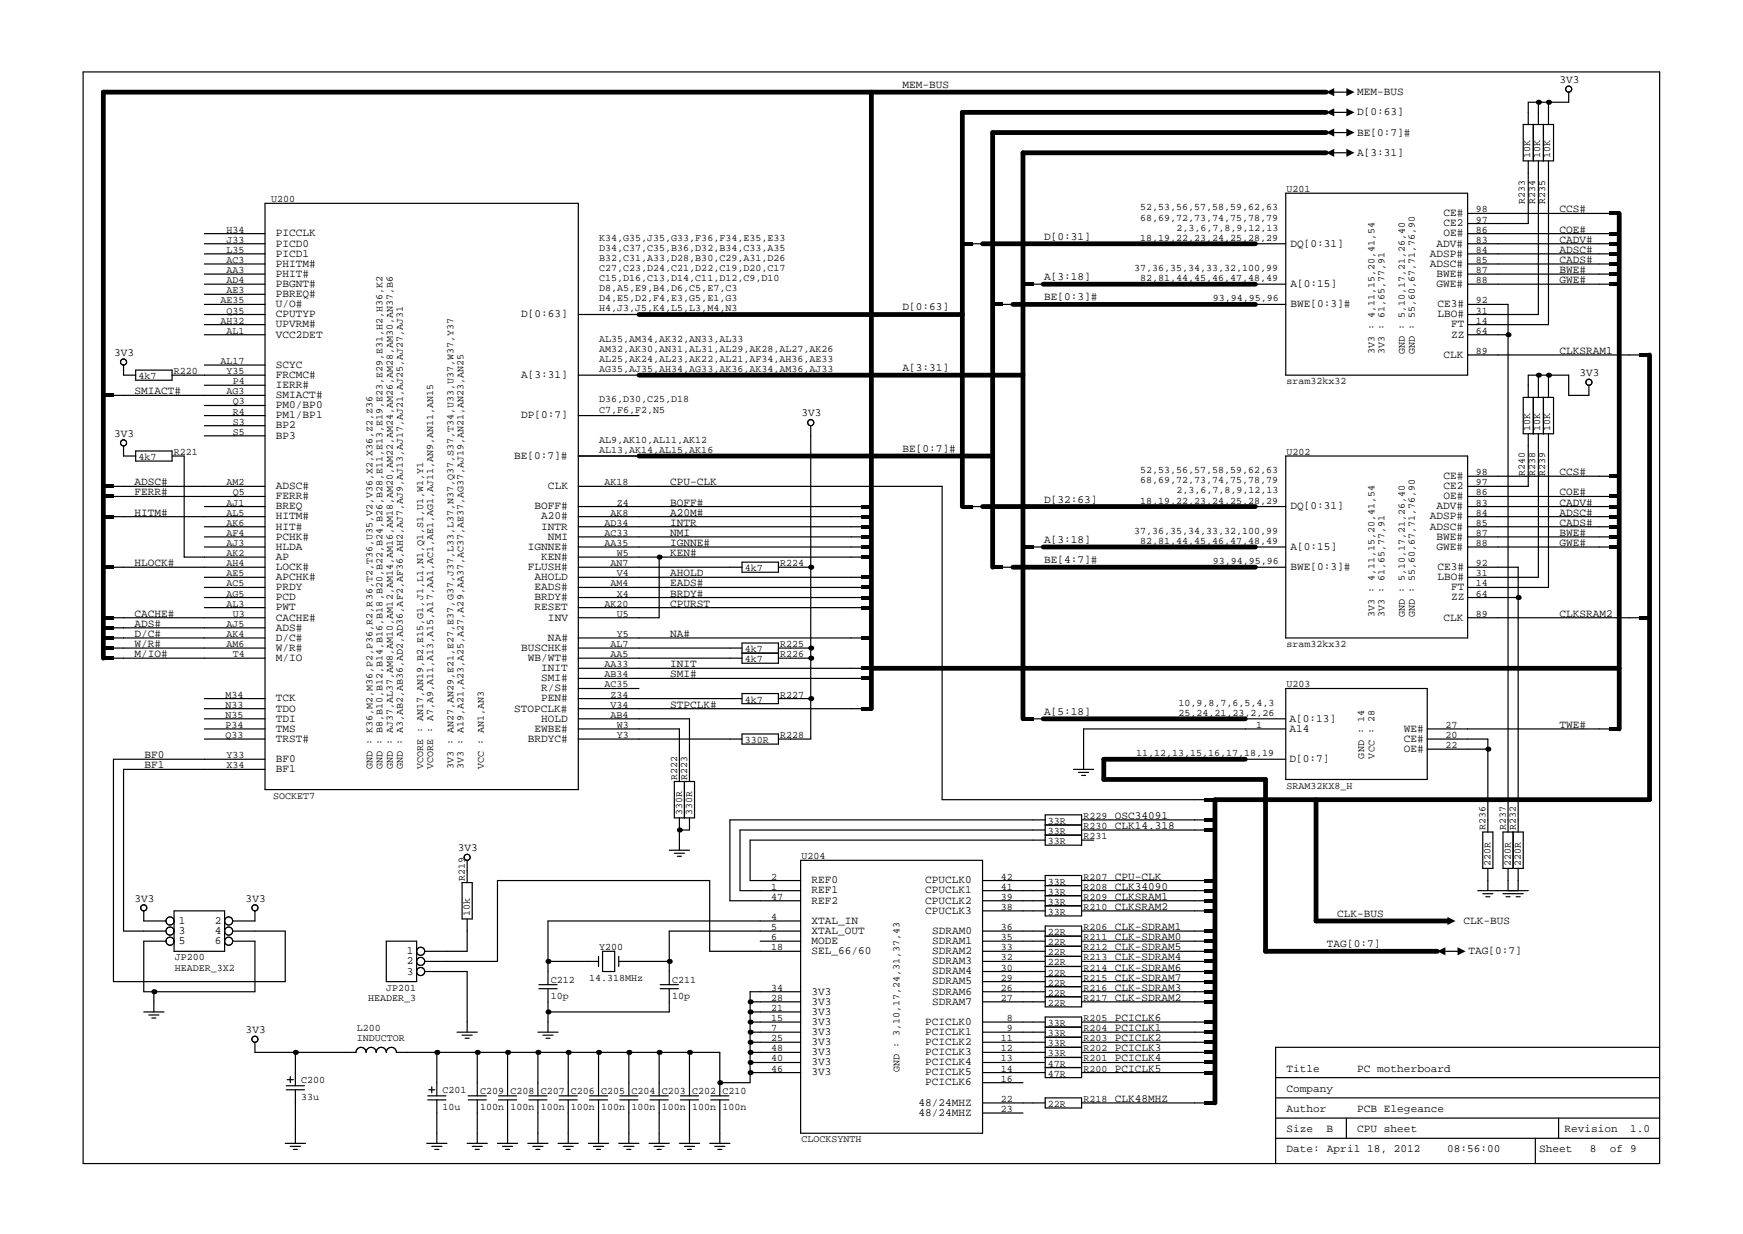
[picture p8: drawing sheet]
<svg xmlns="http://www.w3.org/2000/svg" width="297mm" height="210mm" viewBox="0 0 297 210" stroke-linecap="round" stroke-linejoin="round" font-family="sans-serif">
<defs><g id="words">
<g font-size="1.9">
<text x="153.8" y="15">MEM-BUS</text>
<text x="231.3" y="16.2">MEM-BUS</text>
<text x="265.8" y="14.1">3V3</text>
<text x="231.3" y="19.7">D[0:63]</text>
<text x="231.3" y="23.1">BE[0:7]#</text>
<text x="231.3" y="26.6">A[3:31]</text>
<text x="47" y="40.3">PICCLK</text>
<text x="177.9" y="40.8">D[0:31]</text>
<text x="246" y="36.8">CE#</text>
<text x="246" y="38.6">CE2</text>
<text x="246" y="40.3">OE#</text>
<text x="265.8" y="36.2">CCS#</text>
<text x="265.8" y="39.6">COE#</text>
<text x="265.8" y="41.4">CADV#</text>
<text x="47" y="42">PICD0</text>
<text x="47" y="43.7">PICD1</text>
<text x="47" y="45.5">PHITM#</text>
<text x="47" y="47.2">PHIT#</text>
<text x="177.9" y="47.7">A[3:18]</text>
<text x="219.9" y="42">DQ[0:31]</text>
<text x="243.7" y="43.7">ADSP#</text>
<text x="243.7" y="45.5">ADSC#</text>
<text x="244.8" y="42">ADV#</text>
<text x="244.8" y="47.2">BWE#</text>
<text x="265.8" y="46.5">BWE#</text>
<text x="265.8" y="43.1">ADSC#</text>
<text x="265.8" y="44.8">CADS#</text>
<text x="47" y="52.3">U/O#</text>
<text x="47" y="48.9">PBGNT#</text>
<text x="47" y="50.6">PBREQ#</text>
<text x="153.8" y="52.9">D[0:63]</text>
<text x="177.9" y="51.2">BE[0:3]#</text>
<text x="219.9" y="52.3">BWE[0:3]#</text>
<text x="219.9" y="48.9">A[0:15]</text>
<text x="244.8" y="48.9">GWE#</text>
<text x="245" y="52.3">CE3#</text>
<text x="265.8" y="48.3">GWE#</text>
<text x="47" y="54.1">CPUTYP</text>
<text x="47" y="55.8">UPVRM#</text>
<text x="47" y="57.5">VCC2DET</text>
<text x="88.8" y="54.1">D[0:63]</text>
<text x="245" y="54.1">LBO#</text>
<text x="247.3" y="55.8">FT</text>
<text x="247.3" y="57.5">ZZ</text>
<text x="19.5" y="60.6">3V3</text>
<text x="47" y="62.7">SCYC</text>
<text x="47" y="64.4">FRCMC#</text>
<text x="88.8" y="64.4">A[3:31]</text>
<text x="153.8" y="63.2">A[3:31]</text>
<text x="246" y="61">CLK</text>
<text x="265.8" y="60.3">CLKSRAM1</text>
<text x="269.2" y="64.1">3V3</text>
<text x="22.9" y="67.2">SMIACT#</text>
<text x="47" y="66.1">IERR#</text>
<text x="47" y="67.8">SMIACT#</text>
<text x="47" y="69.6">PM0/BP0</text>
<text x="47" y="71.3">PM1/BP1</text>
<text x="88.8" y="71.3">DP[0:7]</text>
<text x="136.6" y="70.9">3V3</text>
<text x="19.5" y="74.4">3V3</text>
<text x="47" y="73">BP2</text>
<text x="47" y="74.7">BP3</text>
<text x="153.8" y="77">BE[0:7]#</text>
<text x="22.9" y="82.7">ADSC#</text>
<text x="47" y="83.3">ADSC#</text>
<text x="87.6" y="78.2">BE[0:7]#</text>
<text x="93.4" y="83.3">CLK</text>
<text x="114.2" y="82.7">CPU-CLK</text>
<text x="246" y="81.6">CE#</text>
<text x="246" y="83.3">CE2</text>
<text x="265.8" y="81">CCS#</text>
<text x="22.9" y="84.4">FERR#</text>
<text x="22.9" y="87.9">HITM#</text>
<text x="47" y="85.1">FERR#</text>
<text x="47" y="86.8">BREQ</text>
<text x="47" y="88.5">HITM#</text>
<text x="91.1" y="86.8">BOFF#</text>
<text x="92.2" y="88.5">A20#</text>
<text x="114.2" y="89.6">INTR</text>
<text x="114.2" y="86.1">BOFF#</text>
<text x="114.2" y="87.9">A20M#</text>
<text x="177.9" y="85.6">D[32:63]</text>
<text x="219.9" y="86.8">DQ[0:31]</text>
<text x="243.7" y="88.5">ADSP#</text>
<text x="244.8" y="86.8">ADV#</text>
<text x="246" y="85.1">OE#</text>
<text x="265.8" y="84.4">COE#</text>
<text x="265.8" y="86.1">CADV#</text>
<text x="265.8" y="87.9">ADSC#</text>
<text x="265.8" y="89.6">CADS#</text>
<text x="47" y="90.2">HIT#</text>
<text x="47" y="92">PCHK#</text>
<text x="47" y="93.7">HLDA</text>
<text x="47" y="95.4">AP</text>
<text x="89.9" y="93.7">IGNNE#</text>
<text x="92.2" y="95.4">KEN#</text>
<text x="92.2" y="90.2">INTR</text>
<text x="93.4" y="92">NMI</text>
<text x="114.2" y="94.8">KEN#</text>
<text x="114.2" y="93">IGNNE#</text>
<text x="114.2" y="91.3">NMI</text>
<text x="177.9" y="96">BE[4:7]#</text>
<text x="177.9" y="92.5">A[3:18]</text>
<text x="219.9" y="93.7">A[0:15]</text>
<text x="243.7" y="90.2">ADSC#</text>
<text x="244.8" y="92">BWE#</text>
<text x="244.8" y="93.7">GWE#</text>
<text x="265.8" y="91.3">BWE#</text>
<text x="265.8" y="93">GWE#</text>
<text x="22.9" y="96.5">HLOCK#</text>
<text x="47" y="97.1">LOCK#</text>
<text x="47" y="98.8">APCHK#</text>
<text x="47" y="100.6">PRDY</text>
<text x="89.9" y="97.1">FLUSH#</text>
<text x="91.1" y="100.6">EADS#</text>
<text x="91.1" y="98.8">AHOLD</text>
<text x="114.2" y="101.6">BRDY#</text>
<text x="114.2" y="99.9">EADS#</text>
<text x="114.2" y="98.2">AHOLD</text>
<text x="219.9" y="97.1">BWE[0:3]#</text>
<text x="245" y="97.1">CE3#</text>
<text x="245" y="98.8">LBO#</text>
<text x="247.3" y="100.6">FT</text>
<text x="22.9" y="105.1">CACHE#</text>
<text x="22.9" y="106.8">ADS#</text>
<text x="47" y="102.3">PCD</text>
<text x="47" y="104">PWT</text>
<text x="47" y="105.7">CACHE#</text>
<text x="47" y="107.5">ADS#</text>
<text x="91.1" y="104">RESET</text>
<text x="91.1" y="102.3">BRDY#</text>
<text x="93.4" y="105.7">INV</text>
<text x="114.2" y="103.4">CPURST</text>
<text x="246" y="105.7">CLK</text>
<text x="247.3" y="102.3">ZZ</text>
<text x="265.8" y="105.1">CLKSRAM2</text>
<text x="22.9" y="108.5">D/C#</text>
<text x="22.9" y="110.3">W/R#</text>
<text x="22.9" y="112">M/IO#</text>
<text x="47" y="109.2">D/C#</text>
<text x="47" y="110.9">W/R#</text>
<text x="47" y="112.6">M/IO</text>
<text x="88.8" y="110.9">BUSCHK#</text>
<text x="89.9" y="112.6">WB/WT#</text>
<text x="93.4" y="109.2">NA#</text>
<text x="114.2" y="108.5">NA#</text>
<text x="114.2" y="113.7">INIT</text>
<text x="47" y="119.5">TCK</text>
<text x="92.2" y="119.5">PEN#</text>
<text x="92.2" y="116.1">SMI#</text>
<text x="92.2" y="114.3">INIT</text>
<text x="92.2" y="117.8">R/S#</text>
<text x="114.2" y="115.4">SMI#</text>
<text x="47" y="121.2">TDO</text>
<text x="47" y="123">TDI</text>
<text x="47" y="124.7">TMS</text>
<text x="87.6" y="121.2">STOPCLK#</text>
<text x="91.1" y="124.7">EWBE#</text>
<text x="92.2" y="123">HOLD</text>
<text x="114.2" y="120.6">STPCLK#</text>
<text x="177.9" y="121.8">A[5:18]</text>
<text x="219.8" y="123">A[0:13]</text>
<text x="219.8" y="124.7">A14</text>
<text x="239.3" y="124.7">WE#</text>
<text x="265.8" y="124">TWE#</text>
<text x="24.6" y="129.2">BF0</text>
<text x="24.6" y="130.9">BF1</text>
<text x="47" y="126.4">TRST#</text>
<text x="47" y="129.8">BF0</text>
<text x="47" y="131.6">BF1</text>
<text x="89.9" y="126.4">BRDYC#</text>
<text x="219.8" y="129.8">D[0:7]</text>
<text x="239.3" y="126.4">CE#</text>
<text x="239.3" y="128.1">OE#</text>
<text x="78" y="145">3V3</text>
<text x="22.9" y="153.6">3V3</text>
<text x="41.9" y="153.6">3V3</text>
<text x="138.3" y="150.5">REF0</text>
<text x="138.3" y="152.2">REF1</text>
<text x="138.3" y="154">REF2</text>
<text x="157.7" y="150.5">CPUCLK0</text>
<text x="157.7" y="152.2">CPUCLK1</text>
<text x="157.7" y="154">CPUCLK2</text>
<text x="157.7" y="155.7">CPUCLK3</text>
<text x="30.5" y="157.4">1</text>
<text x="30.5" y="159.2">3</text>
<text x="30.5" y="160.9">5</text>
<text x="36.6" y="157.4">2</text>
<text x="36.6" y="159.2">4</text>
<text x="36.6" y="160.9">6</text>
<text x="138.3" y="157.4">XTAL_IN</text>
<text x="138.3" y="159.1">XTAL_OUT</text>
<text x="138.3" y="160.8">MODE</text>
<text x="158.8" y="159.1">SDRAM0</text>
<text x="158.8" y="160.8">SDRAM1</text>
<text x="226.1" y="161.4">TAG[0:7]</text>
<text x="227.9" y="156.2">CLK-BUS</text>
<text x="249.4" y="157.4">CLK-BUS</text>
<text x="69.3" y="162.6">1</text>
<text x="69.3" y="164.3">2</text>
<text x="69.3" y="166.1">3</text>
<text x="138.3" y="162.6">SEL_66/60</text>
<text x="158.8" y="162.6">SDRAM2</text>
<text x="158.8" y="164.3">SDRAM3</text>
<text x="158.8" y="166">SDRAM4</text>
<text x="158.8" y="167.7">SDRAM5</text>
<text x="250.3" y="162.6">TAG[0:7]</text>
<text x="138.3" y="169.5">3V3</text>
<text x="138.3" y="171.2">3V3</text>
<text x="138.3" y="172.9">3V3</text>
<text x="158.8" y="169.5">SDRAM6</text>
<text x="158.8" y="171.2">SDRAM7</text>
<text x="41.9" y="176">3V3</text>
<text x="138.3" y="174.6">3V3</text>
<text x="138.3" y="176.3">3V3</text>
<text x="138.3" y="178.1">3V3</text>
<text x="138.3" y="179.8">3V3</text>
<text x="157.7" y="174.6">PCICLK0</text>
<text x="157.7" y="176.3">PCICLK1</text>
<text x="157.7" y="178.1">PCICLK2</text>
<text x="157.7" y="179.8">PCICLK3</text>
<text x="138.3" y="181.5">3V3</text>
<text x="138.3" y="183.2">3V3</text>
<text x="157.7" y="181.5">PCICLK4</text>
<text x="157.7" y="183.2">PCICLK5</text>
<text x="157.7" y="185">PCICLK6</text>
<text x="219.3" y="182.6">Title</text>
<text x="231.3" y="182.6">PC motherboard</text>
<text x="156.5" y="188.4">48/24MHZ</text>
<text x="156.5" y="190.1">48/24MHZ</text>
<text x="219.3" y="189.5">Author</text>
<text x="219.3" y="186">Company</text>
<text x="231.3" y="189.5">PCB Elegeance</text>
<text x="219.3" y="196.4">Date: April 18, 2012</text>
<text x="219.3" y="192.9">Size</text>
<text x="226.1" y="192.9">B</text>
<text x="231.3" y="192.9">CPU sheet</text>
<text x="246.6" y="196.4">08:56:00</text>
<text x="262.3" y="196.4">Sheet</text>
<text x="266.6" y="192.9">Revision</text>
<text x="270.9" y="196.4">8</text>
<text x="274.4" y="196.4">of 9</text>
<text x="277.8" y="192.9">1.0</text>
</g>
<g font-size="1.7">
<text x="260.7" y="26.9" transform="rotate(-90 260.7 26.9)">10K</text>
<text x="262.5" y="26.9" transform="rotate(-90 262.5 26.9)">10K</text>
<text x="264.2" y="26.9" transform="rotate(-90 264.2 26.9)">10K</text>
<text x="46.2" y="34.5">U200</text>
<text x="194.3" y="35.8">52,53,56,57,58,59,62,63</text>
<text x="219.2" y="32.8">U201</text>
<text x="259.9" y="34.7" transform="rotate(-90 259.9 34.7)">R233</text>
<text x="261.6" y="34.7" transform="rotate(-90 261.6 34.7)">R234</text>
<text x="263.3" y="34.7" transform="rotate(-90 263.3 34.7)">R235</text>
<text x="38.6" y="39.6">H34</text>
<text x="38.6" y="41.4">J33</text>
<text x="102.1" y="41">K34,G35,J35,G33,F36,F34,E35,E33</text>
<text x="194.3" y="37.6">68,69,72,73,74,75,78,79</text>
<text x="194.3" y="41">18,19,22,23,24,25,28,29</text>
<text x="200.5" y="39.3">2,3,6,7,8,9,12,13</text>
<text x="251.5" y="36.2">98</text>
<text x="251.5" y="37.9">97</text>
<text x="251.5" y="39.6">86</text>
<text x="251.5" y="41.4">83</text>
<text x="38.6" y="43.1">L35</text>
<text x="38.6" y="44.8">AC3</text>
<text x="38.6" y="46.5">AA3</text>
<text x="102.1" y="42.7">D34,C37,C35,B36,D32,B34,C33,A35</text>
<text x="102.1" y="44.5">B32,C31,A33,D28,B30,C29,A31,D26</text>
<text x="102.1" y="46.2">C27,C23,D24,C21,D22,C19,D20,C17</text>
<text x="102.1" y="47.9">C15,D16,C13,D14,C11,D12,C9,D10</text>
<text x="193.3" y="46.2">37,36,35,34,33,32,100,99</text>
<text x="194.3" y="47.9">82,81,44,45,46,47,48,49</text>
<text x="251.5" y="43.1">84</text>
<text x="251.5" y="44.8">85</text>
<text x="251.5" y="46.5">87</text>
<text x="37.6" y="51.7">AE35</text>
<text x="38.6" y="53.4">Q35</text>
<text x="38.6" y="48.3">AD4</text>
<text x="38.6" y="50">AE3</text>
<text x="102.1" y="49.6">D8,A5,E9,B4,D6,C5,E7,C3</text>
<text x="102.1" y="51.3">D4,E5,D2,F4,E3,G5,E1,G3</text>
<text x="102.1" y="53.1">H4,J3,J5,K4,L5,L3,M4,N3</text>
<text x="206.7" y="51.3">93,94,95,96</text>
<text x="251.5" y="53.4">31</text>
<text x="251.5" y="51.7">92</text>
<text x="251.5" y="48.3">88</text>
<text x="37.6" y="55.1">AH32</text>
<text x="38.6" y="56.9">AL1</text>
<text x="102.1" y="58.2">AL35,AM34,AK32,AN33,AL33</text>
<text x="102.1" y="60">AM32,AK30,AN31,AL31,AL29,AK28,AL27,AK26</text>
<text x="251.5" y="55.1">14</text>
<text x="251.5" y="56.9">64</text>
<text x="23.6" y="64.6">4k7</text>
<text x="29.6" y="63.8">R220</text>
<text x="37.6" y="62">AL17</text>
<text x="38.6" y="63.8">Y35</text>
<text x="39.7" y="65.5">P4</text>
<text x="102.1" y="61.7">AL25,AK24,AL23,AK22,AL21,AF34,AH36,AE33</text>
<text x="102.1" y="63.4">AG35,AJ35,AH34,AG33,AK36,AK34,AM36,AJ33</text>
<text x="219.2" y="65.5">sram32kx32</text>
<text x="234.2" y="60.3" transform="rotate(-90 234.2 60.3)">3V3 : 4,11,15,20,41,54</text>
<text x="235.9" y="60.3" transform="rotate(-90 235.9 60.3)">3V3 : 61,65,77,91</text>
<text x="239.4" y="60.3" transform="rotate(-90 239.4 60.3)">GND : 5,10,17,21,26,40</text>
<text x="241.1" y="60.3" transform="rotate(-90 241.1 60.3)">GND : 55,60,67,71,76,90</text>
<text x="251.5" y="60.3">89</text>
<text x="38.6" y="67.2">AG3</text>
<text x="39.7" y="68.9">Q3</text>
<text x="39.7" y="70.6">R4</text>
<text x="102.1" y="68.6">D36,D30,C25,D18</text>
<text x="102.1" y="70.3">C7,F6,F2,N5</text>
<text x="29.6" y="77.5">R221</text>
<text x="39.7" y="72.4">S3</text>
<text x="39.7" y="74.1">S5</text>
<text x="102.1" y="75.5">AL9,AK10,AL11,AK12</text>
<text x="102.1" y="77.2">AL13,AK14,AL15,AK16</text>
<text x="219.2" y="77.5">U202</text>
<text x="260.7" y="73.4" transform="rotate(-90 260.7 73.4)">10K</text>
<text x="262.5" y="73.4" transform="rotate(-90 262.5 73.4)">10K</text>
<text x="264.2" y="73.4" transform="rotate(-90 264.2 73.4)">10K</text>
<text x="23.6" y="78.4">4k7</text>
<text x="38.6" y="82.7">AM2</text>
<text x="103" y="82.7">AK18</text>
<text x="194.3" y="80.6">52,53,56,57,58,59,62,63</text>
<text x="194.3" y="82.3">68,69,72,73,74,75,78,79</text>
<text x="251.5" y="81">98</text>
<text x="251.5" y="82.7">97</text>
<text x="259.9" y="81.2" transform="rotate(-90 259.9 81.2)">R240</text>
<text x="261.6" y="81.2" transform="rotate(-90 261.6 81.2)">R238</text>
<text x="263.3" y="81.2" transform="rotate(-90 263.3 81.2)">R239</text>
<text x="38.6" y="86.1">AJ1</text>
<text x="38.6" y="87.9">AL5</text>
<text x="38.6" y="89.6">AK6</text>
<text x="39.7" y="84.4">Q5</text>
<text x="103" y="89.6">AD34</text>
<text x="104.1" y="87.9">AK8</text>
<text x="105.1" y="86.1">Z4</text>
<text x="194.3" y="85.8">18,19,22,23,24,25,28,29</text>
<text x="200.5" y="84.1">2,3,6,7,8,9,12,13</text>
<text x="251.5" y="84.4">86</text>
<text x="251.5" y="86.1">83</text>
<text x="251.5" y="87.9">84</text>
<text x="251.5" y="89.6">85</text>
<text x="38.6" y="91.3">AF4</text>
<text x="38.6" y="93">AJ3</text>
<text x="38.6" y="94.8">AK2</text>
<text x="103" y="93">AA35</text>
<text x="103" y="91.3">AC33</text>
<text x="105.1" y="94.8">W5</text>
<text x="193.3" y="91">37,36,35,34,33,32,100,99</text>
<text x="194.3" y="92.7">82,81,44,45,46,47,48,49</text>
<text x="251.5" y="91.3">87</text>
<text x="251.5" y="93">88</text>
<text x="38.6" y="96.5">AH4</text>
<text x="38.6" y="98.2">AE5</text>
<text x="38.6" y="99.9">AC5</text>
<text x="38.6" y="101.6">AG5</text>
<text x="104.1" y="99.9">AM4</text>
<text x="104.1" y="96.5">AN7</text>
<text x="105.1" y="101.6">X4</text>
<text x="105.1" y="98.2">V4</text>
<text x="126.9" y="97.3">4k7</text>
<text x="133" y="96.5">R224</text>
<text x="206.7" y="96.1">93,94,95,96</text>
<text x="251.5" y="98.2">31</text>
<text x="251.5" y="99.9">14</text>
<text x="251.5" y="101.6">64</text>
<text x="251.5" y="96.5">92</text>
<text x="38.6" y="103.4">AL3</text>
<text x="38.6" y="106.8">AJ5</text>
<text x="39.7" y="105.1">U3</text>
<text x="103" y="103.4">AK20</text>
<text x="105.1" y="105.1">U5</text>
<text x="234.2" y="105.1" transform="rotate(-90 234.2 105.1)">3V3 : 4,11,15,20,41,54</text>
<text x="235.9" y="105.1" transform="rotate(-90 235.9 105.1)">3V3 : 61,65,77,91</text>
<text x="239.4" y="105.1" transform="rotate(-90 239.4 105.1)">GND : 5,10,17,21,26,40</text>
<text x="241.1" y="105.1" transform="rotate(-90 241.1 105.1)">GND : 55,60,67,71,76,90</text>
<text x="251.5" y="105.1">89</text>
<text x="38.6" y="108.5">AK4</text>
<text x="38.6" y="110.3">AM6</text>
<text x="39.7" y="112">T4</text>
<text x="103" y="113.7">AA33</text>
<text x="104.1" y="112">AA5</text>
<text x="104.1" y="110.3">AL7</text>
<text x="105.1" y="108.5">Y5</text>
<text x="126.9" y="111.1">4k7</text>
<text x="126.9" y="112.8">4k7</text>
<text x="133" y="110.3">R225</text>
<text x="133" y="112">R226</text>
<text x="219.2" y="110.3">sram32kx32</text>
<text x="38.4" y="118.9">M34</text>
<text x="103" y="117.1">AC35</text>
<text x="103" y="115.4">AB34</text>
<text x="104.1" y="118.9">Z34</text>
<text x="126.9" y="119.7">4k7</text>
<text x="133" y="118.9">R227</text>
<text x="219.2" y="117.1">U203</text>
<text x="38.4" y="120.6">N33</text>
<text x="38.4" y="122.3">N35</text>
<text x="38.4" y="124">P34</text>
<text x="38.4" y="125.8">Q33</text>
<text x="104.1" y="122.3">AB4</text>
<text x="104.1" y="120.6">V34</text>
<text x="105.1" y="124">W3</text>
<text x="105.1" y="125.8">Y3</text>
<text x="133" y="125.8">R228</text>
<text x="200.9" y="120.2">10,9,8,7,6,5,4,3</text>
<text x="200.9" y="122">25,24,21,23,2,26</text>
<text x="214.1" y="124">1</text>
<text x="246.3" y="124">27</text>
<text x="246.3" y="125.8">20</text>
<text x="38.6" y="129.2">Y33</text>
<text x="38.6" y="130.9">X34</text>
<text x="63.5" y="131" transform="rotate(-90 63.5 131)">GND : K36,M2,M36,P2,P36,R2,R36,T2,T36,U35,V2,V36,X2,X36,Z2,Z36</text>
<text x="65.2" y="131" transform="rotate(-90 65.2 131)">GND : B8,B10,B12,B14,B16,B18,B20,B22,B24,B26,B28,E11,E13,E19,E23,E29,E31,H2,H36,K2</text>
<text x="66.9" y="131" transform="rotate(-90 66.9 131)">GND : AJ37,AL37,AM8,AM10,AM12,AM14,AM16,AM18,AM20,AM22,AM24,AM26,AM28,AM30,AN37,B6</text>
<text x="68.7" y="131" transform="rotate(-90 68.7 131)">GND : A3,AB2,AB36,AD2,AD36,AF2,AF36,AH2,AJ7,AJ9,AJ13,AJ17,AJ21,AJ25,AJ27,AJ31</text>
<text x="72.1" y="131" transform="rotate(-90 72.1 131)">VCORE : AN17,AN19,B2,E15,G1,J1,L1,N1,Q1,S1,U1,W1,Y1</text>
<text x="73.8" y="131" transform="rotate(-90 73.8 131)">VCORE : A7,A9,A11,A13,A15,A17,AA1,AC1,AE1,AG1,AJ11,AN9,AN11,AN15</text>
<text x="77.3" y="131" transform="rotate(-90 77.3 131)">3V3 : AN27,AN29,E21,E27,E37,G37,J37,L33,L37,N37,Q37,S37,T34,U33,U37,W37,Y37</text>
<text x="79" y="131" transform="rotate(-90 79 131)">3V3 : A19,A21,A23,A25,A27,A29,AA37,AC37,AE37,AG37,AJ19,AN21,AN23,AN25</text>
<text x="82.4" y="131" transform="rotate(-90 82.4 131)">VCC : AN1,AN3</text>
<text x="126.9" y="126.6">330R</text>
<text x="193.6" y="128.8">11,12,13,15,16,17,18,19</text>
<text x="232.5" y="129.2" transform="rotate(-90 232.5 129.2)">GND : 14</text>
<text x="234.2" y="129.2" transform="rotate(-90 234.2 129.2)">VCC : 28</text>
<text x="246.3" y="127.5">22</text>
<text x="46.5" y="136.1">SOCKET7</text>
<text x="115.4" y="132.9" transform="rotate(-90 115.4 132.9)">R222</text>
<text x="117.1" y="132.9" transform="rotate(-90 117.1 132.9)">R223</text>
<text x="219.2" y="134.4">SRAM32KX8_H</text>
<text x="116.3" y="138.9" transform="rotate(-90 116.3 138.9)">330R</text>
<text x="118" y="138.9" transform="rotate(-90 118 138.9)">330R</text>
<text x="178.6" y="140.4">33R</text>
<text x="178.6" y="142.1">33R</text>
<text x="178.6" y="143.8">33R</text>
<text x="184.6" y="139.5">R229 OSC34091</text>
<text x="184.6" y="141.3">R230 CLK14.318</text>
<text x="184.6" y="143">R231</text>
<text x="253.2" y="141.5" transform="rotate(-90 253.2 141.5)">R236</text>
<text x="256.6" y="141.5" transform="rotate(-90 256.6 141.5)">R237</text>
<text x="258.3" y="141.5" transform="rotate(-90 258.3 141.5)">R232</text>
<text x="131.4" y="149.9">2</text>
<text x="136.6" y="146.4">U204</text>
<text x="170.5" y="149.9">42</text>
<text x="184.6" y="149.9">R207 CPU-CLK</text>
<text x="254" y="147.5" transform="rotate(-90 254 147.5)">220R</text>
<text x="257.5" y="147.5" transform="rotate(-90 257.5 147.5)">220R</text>
<text x="259.2" y="147.5" transform="rotate(-90 259.2 147.5)">220R</text>
<text x="79.2" y="150.1" transform="rotate(-90 79.2 150.1)">R219</text>
<text x="131.4" y="151.6">1</text>
<text x="131.4" y="153.3">47</text>
<text x="170.5" y="151.6">41</text>
<text x="170.5" y="153.3">39</text>
<text x="170.5" y="155">38</text>
<text x="178.6" y="150.7">33R</text>
<text x="178.6" y="152.4">33R</text>
<text x="178.6" y="154.2">33R</text>
<text x="178.6" y="155.9">33R</text>
<text x="184.6" y="151.6">R208 CLK34090</text>
<text x="184.6" y="153.3">R209 CLKSRAM1</text>
<text x="184.6" y="155">R210 CLKSRAM2</text>
<text x="80.1" y="156.1" transform="rotate(-90 80.1 156.1)">10k</text>
<text x="102.1" y="161.9">Y200</text>
<text x="131.4" y="160.2">6</text>
<text x="131.4" y="161.9">18</text>
<text x="131.4" y="156.8">4</text>
<text x="131.4" y="158.5">5</text>
<text x="170.5" y="158.5">36</text>
<text x="170.5" y="160.2">35</text>
<text x="170.5" y="161.9">33</text>
<text x="178.6" y="159.3">22R</text>
<text x="178.6" y="161.1">22R</text>
<text x="184.6" y="158.5">R206 CLK-SDRAM1</text>
<text x="184.6" y="160.2">R211 CLK-SDRAM0</text>
<text x="184.6" y="161.9">R212 CLK-SDRAM5</text>
<text x="29.8" y="163.6">JP200</text>
<text x="29.8" y="165.4">HEADER_3X2</text>
<text x="93.9" y="167.4">C212</text>
<text x="100.4" y="167.1">14.318MHz</text>
<text x="114.5" y="167.4">C211</text>
<text x="170.5" y="163.6">32</text>
<text x="170.5" y="165.4">30</text>
<text x="170.5" y="167.1">29</text>
<text x="178.6" y="162.8">22R</text>
<text x="178.6" y="164.5">22R</text>
<text x="178.6" y="166.2">22R</text>
<text x="178.6" y="167.9">22R</text>
<text x="184.6" y="163.6">R213 CLK-SDRAM4</text>
<text x="184.6" y="165.4">R214 CLK-SDRAM6</text>
<text x="184.6" y="167.1">R215 CLK-SDRAM7</text>
<text x="62.7" y="170.5">HEADER_3</text>
<text x="65.8" y="168.8">JP201</text>
<text x="93.9" y="170.2">10p</text>
<text x="114.5" y="170.2">10p</text>
<text x="131.4" y="168.8">34</text>
<text x="131.4" y="170.5">28</text>
<text x="131.4" y="172.3">21</text>
<text x="131.4" y="174">15</text>
<text x="170.5" y="168.8">26</text>
<text x="170.5" y="170.5">27</text>
<text x="171.6" y="174">8</text>
<text x="178.6" y="169.7">22R</text>
<text x="178.6" y="171.4">22R</text>
<text x="184.6" y="174">R205 PCICLK6</text>
<text x="184.6" y="168.8">R216 CLK-SDRAM3</text>
<text x="184.6" y="170.5">R217 CLK-SDRAM2</text>
<text x="60.8" y="175.7">L200</text>
<text x="60.8" y="177.4">INDUCTOR</text>
<text x="131.4" y="175.7">7</text>
<text x="131.4" y="177.4">25</text>
<text x="131.4" y="179.1">48</text>
<text x="170.5" y="177.4">11</text>
<text x="170.5" y="179.1">12</text>
<text x="171.6" y="175.7">9</text>
<text x="178.6" y="180">33R</text>
<text x="178.6" y="178.3">33R</text>
<text x="178.6" y="176.6">33R</text>
<text x="178.6" y="174.8">33R</text>
<text x="184.6" y="179.1">R202 PCICLK3</text>
<text x="184.6" y="177.4">R203 PCICLK2</text>
<text x="184.6" y="175.7">R204 PCICLK1</text>
<text x="51.3" y="184.5">C200</text>
<text x="131.4" y="180.9">40</text>
<text x="131.4" y="182.6">46</text>
<text x="153.3" y="182.6" transform="rotate(-90 153.3 182.6)">GND : 3,10,17,24,31,37,43</text>
<text x="170.5" y="180.9">13</text>
<text x="170.5" y="182.6">14</text>
<text x="170.5" y="184.3">16</text>
<text x="178.6" y="183.4">47R</text>
<text x="178.6" y="181.7">47R</text>
<text x="184.6" y="182.6">R200 PCICLK5</text>
<text x="184.6" y="180.9">R201 PCICLK4</text>
<text x="51.3" y="187.4">33u</text>
<text x="75.4" y="186.2">C201</text>
<text x="75.4" y="189.1">10u</text>
<text x="81.8" y="186.4">C209</text>
<text x="81.8" y="189.1">100n</text>
<text x="87" y="186.4">C208</text>
<text x="87" y="189.1">100n</text>
<text x="92.1" y="186.4">C207</text>
<text x="92.1" y="189.1">100n</text>
<text x="97.3" y="186.4">C206</text>
<text x="97.3" y="189.1">100n</text>
<text x="102.5" y="186.4">C205</text>
<text x="102.5" y="189.1">100n</text>
<text x="107.6" y="186.4">C204</text>
<text x="107.6" y="189.1">100n</text>
<text x="112.8" y="186.4">C203</text>
<text x="112.8" y="189.1">100n</text>
<text x="118" y="186.4">C202</text>
<text x="118" y="189.1">100n</text>
<text x="123.1" y="186.4">C210</text>
<text x="123.1" y="189.1">100n</text>
<text x="170.5" y="187.8">22</text>
<text x="170.5" y="189.5">23</text>
<text x="178.6" y="188.6">22R</text>
<text x="184.6" y="187.8">R218 CLK48MHZ</text>
<text x="136.6" y="194.6">CLOCKSYNTH</text>
</g>
</g></defs>
<g fill="none" stroke="#000" stroke-width=".2">
<path d="M14.2 12.3h268.6v186h-268.6zM227.4 15.7h2M227.4 19.1h2M262.2 17.4v3.8M263.9 17.4v3.8M267.3 15.7v1.7h-6.9v3.8M34.8 39.8h10.4M45.2 34.6h53.4v99.9h-53.4zM219.1 32.9h31v31h-31zM227.4 22.6h2M227.4 26h2M250.1 36.4h24.1"/>
<path d="M250.1 39.8h24.1M259.6 21.2h5.1v6.2h-5.1zM260.4 27.4v10.7h-10.3M261.3 21.2v6.2M262.2 27.4v26.2h-12.1M263 21.2v6.2M263.9 27.4v27.9h-13.8M34.8 41.5h10.4M34.8 43.3h10.4M34.8 45h10.4M34.8 46.7h10.4M34.8 48.4h10.4"/>
<path d="M34.8 53.6h10.4M34.8 55.3h10.4M34.8 57h10.4M34.8 51.9h10.4M34.8 50.1h10.4M98.6 53.6h10.3M165.7 41.5h1.7M170.9 51.9h1.7M176.1 48.4h1.7M213.9 41.5h5.2M213.9 48.4h5.2M213.9 51.9h5.2"/>
<path d="M250.1 41.5h24.1M250.1 43.3h24.1M250.1 45h24.1M250.1 46.7h24.1M250.1 48.4h24.1M250.1 57h6.9M250.1 51.9h6.9v89.9M19.3 67.4h25.9M21.1 62.2v1.7h2M21.1 76v1.7h2M23.1 63.1h6.2v1.7h-6.2zM23.1 76.8h6.2v1.8h-6.2z"/>
<path d="M29.3 63.9h15.9M29.3 77.7h2.1v17.2h13.8M34.8 70.8h10.4M34.8 62.2h10.4M34.8 65.6h10.4M34.8 69.1h10.4M34.8 72.5h10.4M34.8 74.3h10.4M98.6 63.9h10.3M98.6 77.7h10.3M98.6 70.8h10.3M138.2 72.5v53.4h-5.5"/>
<path d="M219.1 77.7h31v31h-31zM250.1 60.5h29.3M259.6 67.7h5.1v6.2h-5.1zM260.4 73.9v9h-10.3M261.3 67.7v6.2M262.2 73.9v24.5h-12.1M262.2 63.9v3.8M263 67.7v6.2M263.9 73.9v26.2h-13.8M263.9 63.9v3.8M270.8 65.6v1.8h-3.5v-3.5h-6.9v3.8M19.3 82.9h25.9"/>
<path d="M19.3 84.6h25.9M19.3 88h25.9M19.3 96.6h25.9M34.8 98.4h10.4M34.8 93.2h10.4M34.8 91.5h10.4M34.8 89.8h10.4M34.8 86.3h10.4M98.6 82.9h62v53.4h44.7M98.6 88h48.2M98.6 96.6h27.9M98.6 94.9h48.2"/>
<path d="M98.6 98.4h48.2M98.6 93.2h48.2M98.6 91.5h48.2M98.6 89.8h48.2M98.6 86.3h48.2M112.3 94.9v10.4h-13.7M126.5 95.8h6.2v1.7h-6.2zM132.7 96.6h5.5M165.7 86.3h1.7M170.9 96.6h1.7M176.1 93.2h1.7M213.9 96.6h5.2"/>
<path d="M213.9 93.2h5.2M213.9 86.3h5.2M250.1 84.6h24.1M250.1 88h24.1M250.1 96.6h8.6v45.2M250.1 93.2h24.1M250.1 91.5h24.1M250.1 89.8h24.1M250.1 86.3h24.1M250.1 81.1h24.1M19.3 105.3h25.9M19.3 107h25.9"/>
<path d="M19.3 108.7h25.9M19.3 110.4h25.9M19.3 112.1h25.9M34.8 119h10.4M34.8 103.5h10.4M34.8 101.8h10.4M34.8 100.1h10.4M98.6 108.7h48.2M98.6 110.4h27.9M98.6 112.1h27.9M98.6 119h27.9M98.6 113.9h48.2"/>
<path d="M98.6 115.6h48.2M98.6 103.5h48.2M98.6 101.8h48.2M98.6 100.1h48.2M98.6 117.3h10.3M126.5 109.6h6.2v3.4h-6.2zM126.5 118.2h6.2v1.7h-6.2zM126.5 111.3h6.2M132.7 110.4h5.5M132.7 112.1h5.5M132.7 119h5.5M219.1 117.3h24.1v15.5h-24.1z"/>
<path d="M250.1 105.3h29.3M250.1 101.8h8.6M34.8 124.2h10.4M34.8 122.5h10.4M34.8 125.9h10.4M34.8 120.8h10.4M45.2 129.4h-25.9v37.9h29.3v-8.7h-8.9M45.2 131.1h-24.1v27.5h7.2M98.6 124.2h17.2v9M98.6 122.5h18.9v10.7M98.6 125.9h27.9M98.6 120.8h48.2"/>
<path d="M114.9 133.2h3.5v6.2h-3.5zM115.8 139.4v5.5M116.6 133.2v6.2M117.5 139.4v2h-1.7M126.5 125.1h6.2v1.7h-6.2zM176.1 122.5h1.7M178.1 139.7h-53.7v13.8h12M178.1 138.8h6.2v5.2h-6.2zM182.9 131.1h3.5M183.8 131.6h1.7M184.3 139.7h21M184.3 132.1h.7"/>
<path d="M212.2 122.5h6.9M212.2 129.4h6.9M219.1 124.2h-34.4v6.9M243.2 124.2h31M243.2 125.9h10.4v15.9M243.2 127.6h10.4M24.5 155.2v1.7h3.8M29.7 155.2h8.6v6.9h-8.6zM43.4 155.2v1.7h-3.7M78.7 150.4h1.8v6.2h-1.8zM79.6 156.6v5.5h-7.2M79.6 146.6v3.8"/>
<path d="M114.1 144.9h3.4M114.9 145.4h1.7M115.4 145.9h.7M136.4 158.6h-22.3v9.2M136.4 156.9h-43v10.9M136.4 146.6h31v46.5h-31zM167.4 158.6h10.7M167.4 150h10.7M167.4 151.8h10.7M167.4 153.5h10.7M167.4 155.2h10.7M178.1 143.1h-50.3v6.9h8.6"/>
<path d="M178.1 141.4h-52v10.4h10.3M178.1 149.2h6.2v6.9h-6.2zM178.1 157.8h6.2v13.8h-6.2zM178.1 159.5h6.2M178.1 150.9h6.2M178.1 152.6h6.2M178.1 154.3h6.2M178.1 140.6h6.2M178.1 142.3h6.2M184.3 158.6h21M184.3 150h21M184.3 151.8h21"/>
<path d="M184.3 153.5h21M184.3 155.2h21M184.3 141.4h21M184.3 143.1h2.1M251.8 151.8h8.6M252.7 141.8h1.7v6.2h-1.7zM252.7 152.3h1.7M253.2 152.8h.7M253.6 148v3.8M256.1 141.8h3.5v6.2h-3.5zM256.1 152.3h3.5M256.7 152.8h.6"/>
<path d="M257 148v3.8M257.9 141.8v6.2M258.4 152.8h.7M258.7 148v3.8M24.5 172.4h3.4M25.4 172.9h1.7M25.9 173.5h.7M26.2 169v3.4M28.3 160.4h-3.8v8.6h18.9v-8.6h-3.7M43.4 177.6v1.7h17.3a.86 .86 0 0 1 .8-.8 .86 .86 0 0 1 .9 .8 .86 .86 0 0 1 .8-.8M50.3 179.3v5.7M63.2 178.5a.86 .86 0 0 1 .9 .8 .86 .86 0 0 1 .9-.8 .86 .86 0 0 1 .8 .8 .86 .86 0 0 1 .9-.8 .86 .86 0 0 1 .9 .8h55.1v7.4"/>
<path d="M65.8 160.4h5.2v6.9h-5.2zM71 165.5a.69 .69 0 0 0 1 .7 .69 .69 0 0 0 .1-1.2 .69 .69 0 0 0-1.1 .4v.1M72.4 165.5h7.2v10.4M74.4 179.3v7.4M77.9 175.9h3.4M78.7 176.4h1.8M79.3 176.9h.7M81.3 179.3v7.4M86.5 179.3v7.4M91.7 175.9h3.4M91.7 179.3v7.4M91.8 167.8h3.1"/>
<path d="M91.8 168.5h3.1M92.5 176.4h1.7M93 176.9h.7M93.4 163.8h8.6M93.4 168.5v7.4M96.8 179.3v7.4M102 163v1.7M102 179.3v7.4M102.7 162.1h2.1v3.4h-2.1zM105.4 163.8h8.7M105.4 163v1.7M107.2 179.3v7.4"/>
<path d="M112.3 179.3v7.4M112.5 167.8h3.1M112.5 168.5h3.1M114.1 168.5v3.9h-20.7M117.5 179.3v7.4M127.8 174.1h8.6M127.8 175.9h8.6M127.8 177.6h8.6M127.8 179.3h8.6M127.8 170.7h8.6M127.8 172.4h8.6M129.6 160.4h6.8"/>
<path d="M136.4 162.1h-15.5v-12.1h-36.1v13.8h-12.4M136.4 169h-8.6v15.5h-5.1M167.4 167.3h10.7M167.4 174.1h10.7M167.4 175.9h10.7M167.4 177.6h10.7M167.4 179.3h10.7M167.4 160.4h10.7M167.4 162.1h10.7M167.4 163.8h10.7M167.4 165.5h10.7M167.4 169h10.7"/>
<path d="M167.4 170.7h10.7M178.1 173.3h6.2v10.3h-6.2zM178.1 178.5h6.2M178.1 176.7h6.2M178.1 175h6.2M178.1 161.2h6.2M178.1 163h6.2M178.1 164.7h6.2M178.1 166.4h6.2M178.1 168.1h6.2M178.1 169.8h6.2M184.3 167.3h21"/>
<path d="M184.3 174.1h21M184.3 175.9h21M184.3 177.6h21M184.3 179.3h21M184.3 160.4h21M184.3 162.1h21M184.3 163.8h21M184.3 165.5h21M184.3 169h21M184.3 170.7h21M246.3 162.1h2.1M282.8 178.5h-65.4v19.8"/>
<path d="M48.6 194.8h3.5M48.8 185h3.1M48.8 185.7h3.1M49 184h1M49.5 183.4v1.1M49.5 195.3h1.7M50 195.8h.7M50.3 185.7v9.1M72.7 194.8h3.5M72.9 186.7h3.1M72.9 187.4h3.1M73.1 185.7h1"/>
<path d="M73.6 195.3h1.7M73.6 185.2v1M74.1 195.8h.7M74.4 187.4v7.4M79.6 194.8h3.5M79.8 186.7h3.1M79.8 187.4h3.1M80.5 195.3h1.7M81 195.8h.7M81.3 187.4v7.4M84.8 194.8h3.4M84.9 186.7h3.2"/>
<path d="M84.9 187.4h3.2M85.6 195.3h1.8M86.2 195.8h.6M86.5 187.4v7.4M89.9 194.8h3.5M90.1 186.7h3.1M90.1 187.4h3.1M90.8 195.3h1.7M91.3 195.8h.7M91.7 187.4v7.4M95.1 194.8h3.5M95.3 186.7h3.1"/>
<path d="M95.3 187.4h3.1M96 195.3h1.7M96.5 195.8h.7M96.8 187.4v7.4M100.3 194.8h3.4M100.4 186.7h3.2M100.4 187.4h3.2M101.1 195.3h1.8M101.7 195.8h.6M102 187.4v7.4M105.4 194.8h3.5M105.6 186.7h3.1"/>
<path d="M105.6 187.4h3.1M106.3 195.3h1.7M106.8 195.8h.7M107.2 187.4v7.4M110.6 194.8h3.5M110.8 186.7h3.1M110.8 187.4h3.1M111.5 195.3h1.7M112 195.8h.7M112.3 187.4v7.4M115.8 194.8h3.4M115.9 186.7h3.2"/>
<path d="M115.9 187.4h3.2M116.6 195.3h1.8M117.2 195.8h.6M117.5 187.4v7.4M120.9 194.8h3.5M121.1 186.7h3.1M121.1 187.4h3.1M121.8 195.3h1.7M122.3 195.8h.7M122.7 187.4v7.4M127.8 181h8.6M127.8 182.8h8.6"/>
<path d="M167.4 181h10.7M167.4 182.8h10.7M167.4 187.9h10.7M167.4 184.5h6.9M167.4 189.6h6.9M178.1 187.1h6.2v1.7h-6.2zM178.1 181.9h6.2M178.1 180.2h6.2M184.3 181h21M184.3 182.8h21M184.3 187.9h21M217.4 187.1h65.4"/>
<path d="M217.4 194h65.4M217.4 190.5h65.4M217.4 183.6h65.4M229.4 190.5v3.5M261.6 194v4.3M265.6 190.5v3.5"/>
<circle cx="267.3" cy="15.2" r=".52"/>
<circle cx="21.1" cy="75.5" r=".52"/>
<circle cx="21.1" cy="61.7" r=".52"/>
<circle cx="138.2" cy="72" r=".52"/>
<circle cx="270.8" cy="65.1" r=".52"/>
<circle cx="24.5" cy="154.7" r=".52"/>
<circle cx="29" cy="156.9" r=".69"/>
<circle cx="29" cy="158.6" r=".69"/>
<circle cx="39" cy="158.6" r=".69"/>
<circle cx="39" cy="156.9" r=".69"/>
<circle cx="43.4" cy="154.7" r=".52"/>
<circle cx="79.6" cy="146.1" r=".52"/>
<circle cx="29" cy="160.4" r=".69"/>
<circle cx="39" cy="160.4" r=".69"/>
<circle cx="43.4" cy="177.1" r=".52"/>
<circle cx="71.7" cy="163.8" r=".69"/>
<circle cx="71.7" cy="162.1" r=".69"/>
</g>
<g fill="none" stroke="#000" stroke-width=".81">
<path d="M148.5 15.7v105.1M226 15.7h-208.4v96.4M226 19.1h-62v67.2M226 22.6h-56.8v74M226 26h-51.7v96.5M275.9 36.4v87.8M108.9 53.6h55.1M167.4 41.5h46.5M172.6 51.9h41.3M177.8 48.4h36.1M108.9 77.7h60.3M108.9 63.9h65.4"/>
<path d="M281.1 60.5v75.8h-74v51.6M167.4 86.3h46.5M172.6 96.6h41.3M177.8 93.2h36.1M148.5 113.9h127.4M177.8 122.5h34.4M212.2 129.4h-24.1v3.4h27.6v29.3h29.2M224.3 136.3v20.6h22.4"/>
</g>
<g fill="#000">
<path d="M226 15.7l1.4-.7v1.4zM226 19.1l1.4-.6v1.3zM229.4 15l1.4 .7-1.4 .7zM229.4 18.5l1.4 .6-1.4 .7zM226 22.6l1.4-.7v1.4zM226 26l1.4-.7v1.4zM229.4 21.9l1.4 .7-1.4 .7zM229.4 25.3l1.4 .7-1.4 .7zM274.2 36.1h1.7v.5h-1.7zM164 41.3h1.7v.5h-1.7zM169.2 51.6h1.7v.5h-1.7zM174.3 48.2h1.8v.5h-1.8z"/>
<path d="M274.2 39.6h1.7v.5h-1.7zM274.2 41.3h1.7v.5h-1.7zM274.2 43h1.7v.5h-1.7zM274.2 44.7h1.7v.5h-1.7zM274.2 46.4h1.7v.6h-1.7zM274.2 48.2h1.7v.5h-1.7zM17.6 67.1h1.7v.5h-1.7zM279.4 60.2h1.7v.5h-1.7zM17.6 82.6h1.7v.5h-1.7zM17.6 84.3h1.7v.5h-1.7zM17.6 87.8h1.7v.5h-1.7zM17.6 96.4h1.7v.5h-1.7z"/>
<path d="M146.8 86.1h1.7v.5h-1.7zM146.8 87.8h1.7v.5h-1.7zM146.8 89.5h1.7v.5h-1.7zM146.8 91.2h1.7v.5h-1.7zM146.8 92.9h1.7v.6h-1.7zM146.8 94.7h1.7v.5h-1.7zM146.8 98.1h1.7v.5h-1.7zM164 86.1h1.7v.5h-1.7zM169.2 96.4h1.7v.5h-1.7zM174.3 92.9h1.8v.6h-1.8zM274.2 80.9h1.7v.5h-1.7zM274.2 84.3h1.7v.5h-1.7z"/>
<path d="M274.2 86.1h1.7v.5h-1.7zM274.2 87.8h1.7v.5h-1.7zM274.2 89.5h1.7v.5h-1.7zM274.2 91.2h1.7v.5h-1.7zM274.2 92.9h1.7v.6h-1.7zM17.6 105h1.7v.5h-1.7zM17.6 106.7h1.7v.5h-1.7zM17.6 108.4h1.7v.6h-1.7zM17.6 110.2h1.7v.5h-1.7zM17.6 111.9h1.7v.5h-1.7zM146.8 99.8h1.7v.5h-1.7zM146.8 101.6h1.7v.5h-1.7z"/>
<path d="M146.8 103.3h1.7v.5h-1.7zM146.8 108.4h1.7v.6h-1.7zM146.8 113.6h1.7v.5h-1.7zM146.8 115.3h1.7v.5h-1.7zM279.4 105h1.7v.5h-1.7zM146.8 120.5h1.7v.5h-1.7zM174.3 122.2h1.8v.5h-1.8zM205.3 139.4h1.8v.6h-1.8zM205.3 136h1.8v.5h-1.8zM274.2 123.9h1.7v.6h-1.7zM205.3 149.8h1.8v.5h-1.8zM205.3 151.5h1.8v.5h-1.8z"/>
<path d="M205.3 153.2h1.8v.5h-1.8zM205.3 154.9h1.8v.6h-1.8zM205.3 158.4h1.8v.5h-1.8zM205.3 141.2h1.8v.5h-1.8zM246.7 156.2l1.3 .7-1.3 .7zM205.3 160.1h1.8v.5h-1.8zM205.3 161.8h1.8v.5h-1.8zM205.3 163.6h1.8v.5h-1.8zM205.3 165.3h1.8v.5h-1.8zM205.3 167h1.8v.5h-1.8zM205.3 168.7h1.8v.5h-1.8zM205.3 170.4h1.8v.6h-1.8z"/>
<path d="M205.3 175.6h1.8v.5h-1.8zM205.3 179.1h1.8v.5h-1.8zM205.3 177.3h1.8v.5h-1.8zM205.3 173.9h1.8v.5h-1.8zM244.9 162.1l1.4-.7v1.4zM248.4 161.4l1.4 .7-1.4 .7zM205.3 180.8h1.8v.5h-1.8zM205.3 182.5h1.8v.5h-1.8zM205.3 187.7h1.8v.5h-1.8z"/>
<circle cx="262.2" cy="17.4" r=".43"/>
<circle cx="263.9" cy="17.4" r=".43"/>
<circle cx="257" cy="57" r=".43"/>
<circle cx="262.2" cy="63.9" r=".43"/>
<circle cx="263.9" cy="63.9" r=".43"/>
<circle cx="112.3" cy="94.9" r=".43"/>
<circle cx="138.2" cy="96.6" r=".43"/>
<circle cx="138.2" cy="110.4" r=".43"/>
<circle cx="138.2" cy="112.1" r=".43"/>
<circle cx="138.2" cy="119" r=".43"/>
<circle cx="258.7" cy="101.8" r=".43"/>
<circle cx="253.6" cy="127.6" r=".43"/>
<circle cx="115.8" cy="141.4" r=".43"/>
<circle cx="26.2" cy="169" r=".43"/>
<circle cx="50.3" cy="179.3" r=".43"/>
<circle cx="74.4" cy="179.3" r=".43"/>
<circle cx="81.3" cy="179.3" r=".43"/>
<circle cx="86.5" cy="179.3" r=".43"/>
<circle cx="91.7" cy="179.3" r=".43"/>
<circle cx="93.4" cy="163.8" r=".43"/>
<circle cx="93.4" cy="172.4" r=".43"/>
<circle cx="96.8" cy="179.3" r=".43"/>
<circle cx="102" cy="179.3" r=".43"/>
<circle cx="107.2" cy="179.3" r=".43"/>
<circle cx="112.3" cy="179.3" r=".43"/>
<circle cx="114.1" cy="163.8" r=".43"/>
<circle cx="117.5" cy="179.3" r=".43"/>
<circle cx="127.8" cy="175.9" r=".43"/>
<circle cx="127.8" cy="177.6" r=".43"/>
<circle cx="127.8" cy="179.3" r=".43"/>
<circle cx="127.8" cy="170.7" r=".43"/>
<circle cx="127.8" cy="172.4" r=".43"/>
<circle cx="127.8" cy="174.1" r=".43"/>
<circle cx="122.7" cy="184.5" r=".43"/>
<circle cx="127.8" cy="182.8" r=".43"/>
<circle cx="127.8" cy="181" r=".43"/>
</g>
<use href="#words"/>
</svg>
